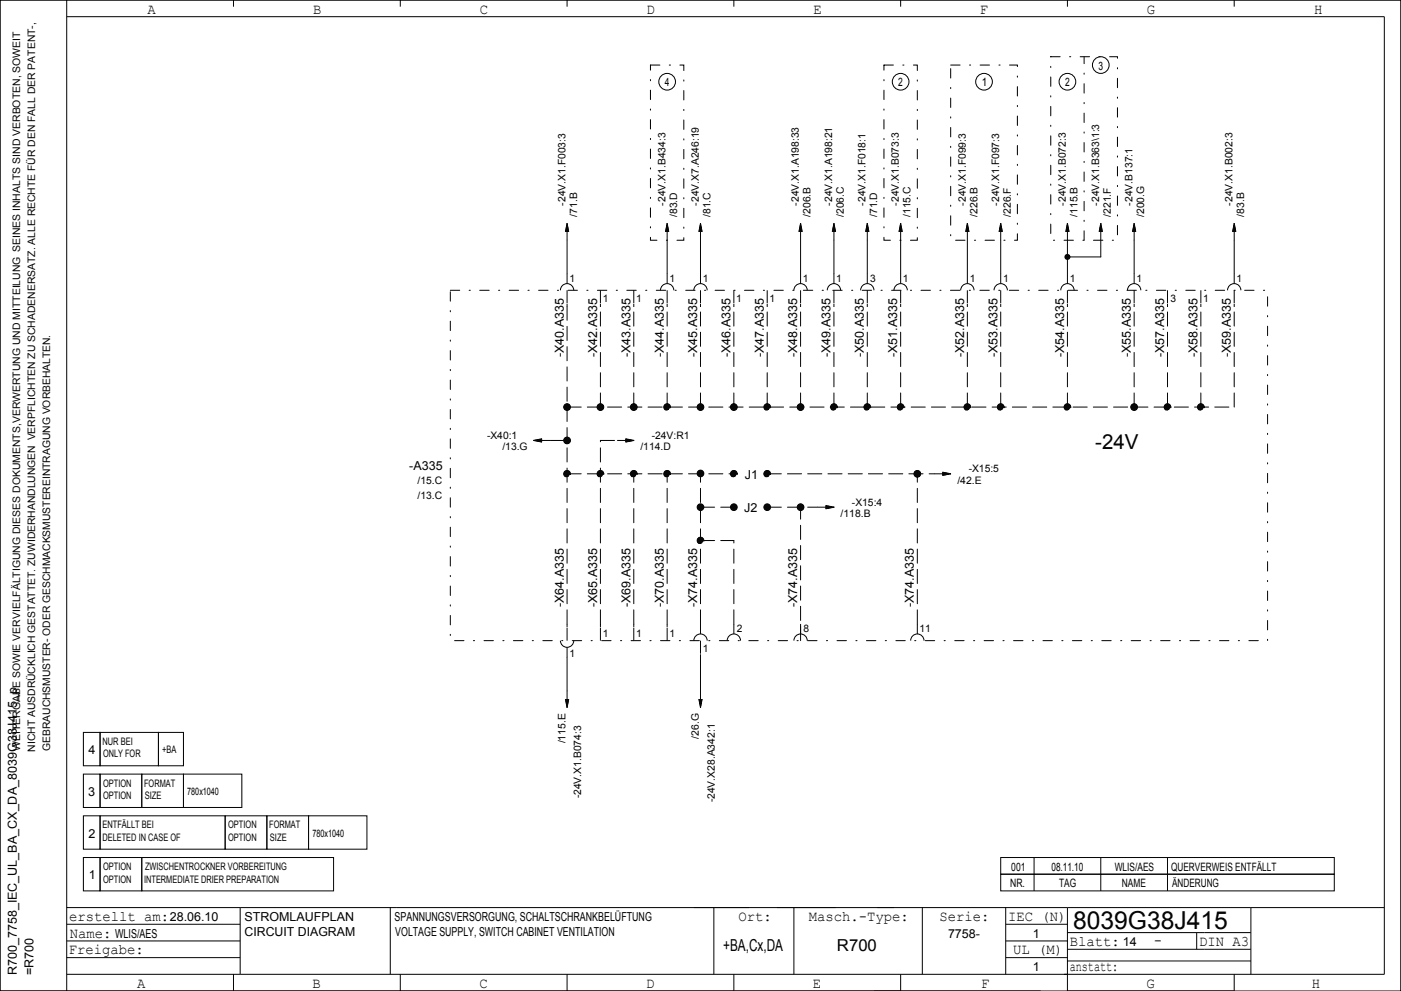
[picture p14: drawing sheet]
<svg xmlns="http://www.w3.org/2000/svg" width="420mm" height="297mm" viewBox="0 0 420 297" stroke-linecap="round" stroke-linejoin="round" font-family="sans-serif">
<defs><g id="words">
<text font-size="7.4" x="321.7" y="278.5">8039G38J415</text>
<text font-size="6.2" x="328.4" y="134.5">­24V</text>
<g font-size="4.9">
<text x="216.8" y="285">+BA,Cx,DA</text>
<text x="250.9" y="285">R700</text>
</g>
<g font-size="4.4">
<text x="44.3" y="4.2">A</text>
<text x="93.8" y="4.2">B</text>
<text x="143.9" y="4.2">C</text>
<text x="193.9" y="4.2">D</text>
<text x="243.8" y="4.2">E</text>
<text x="293.8" y="4.2">F</text>
<text x="343.8" y="4.2">G</text>
<text x="394" y="4.2">H</text>
<text x="20.7" y="276">erstellt am:</text>
<text x="221.4" y="276">Ort:</text>
<text x="242.5" y="276">Masch.­Type:</text>
<text x="281.6" y="276">Serie:</text>
<text x="302.2" y="276">IEC (N)</text>
<text x="20.9" y="281">Name:</text>
<text x="20.6" y="286">Freigabe:</text>
<text x="303.7" y="286">UL (M)</text>
<text x="320.7" y="283.5">Blatt:</text>
<text x="346" y="283.2">­</text>
<text x="359.5" y="283.5">DIN A3</text>
<text x="320.7" y="291">anstatt:</text>
<text x="41.1" y="296">A</text>
<text x="93.7" y="296">B</text>
<text x="143.7" y="296">C</text>
<text x="193.7" y="296">D</text>
<text x="243.7" y="296">E</text>
<text x="294.1" y="296">F</text>
<text x="343.7" y="296">G</text>
<text x="393.3" y="296">H</text>
</g>
<g font-size="3.7">
<text x="169" y="107" transform="rotate(-90 169 107)">­X40.A335</text>
<text x="179" y="107" transform="rotate(-90 179 107)">­X42.A335</text>
<text x="189" y="107" transform="rotate(-90 189 107)">­X43.A335</text>
<text x="199" y="107" transform="rotate(-90 199 107)">­X44.A335</text>
<text x="209" y="107" transform="rotate(-90 209 107)">­X45.A335</text>
<text x="219" y="107" transform="rotate(-90 219 107)">­X46.A335</text>
<text x="229" y="107" transform="rotate(-90 229 107)">­X47.A335</text>
<text x="239" y="107" transform="rotate(-90 239 107)">­X48.A335</text>
<text x="249" y="107" transform="rotate(-90 249 107)">­X49.A335</text>
<text x="259" y="107" transform="rotate(-90 259 107)">­X50.A335</text>
<text x="269" y="107" transform="rotate(-90 269 107)">­X51.A335</text>
<text x="289" y="107" transform="rotate(-90 289 107)">­X52.A335</text>
<text x="299" y="107" transform="rotate(-90 299 107)">­X53.A335</text>
<text x="319" y="107" transform="rotate(-90 319 107)">­X54.A335</text>
<text x="339" y="107" transform="rotate(-90 339 107)">­X55.A335</text>
<text x="349" y="107" transform="rotate(-90 349 107)">­X57.A335</text>
<text x="359" y="107" transform="rotate(-90 359 107)">­X58.A335</text>
<text x="369" y="107" transform="rotate(-90 369 107)">­X59.A335</text>
<text x="122.7" y="141">­A335</text>
<text x="223.3" y="143.5">J1</text>
<text x="223" y="153.5">J2</text>
<text x="169" y="182" transform="rotate(-90 169 182)">­X64.A335</text>
<text x="179" y="182" transform="rotate(-90 179 182)">­X65.A335</text>
<text x="189" y="182" transform="rotate(-90 189 182)">­X69.A335</text>
<text x="199" y="182" transform="rotate(-90 199 182)">­X70.A335</text>
<text x="209" y="182" transform="rotate(-90 209 182)">­X74.A335</text>
<text x="239" y="182" transform="rotate(-90 239 182)">­X74.A335</text>
<text x="274" y="182" transform="rotate(-90 274 182)">­X74.A335</text>
<text x="26.5" y="226">4</text>
<text x="26.5" y="238.5">3</text>
<text x="26.5" y="251">2</text>
<text x="26.6" y="263.5">1</text>
<text x="50.9" y="276">28.06.10</text>
<text x="73.3" y="276">STROMLAUFPLAN</text>
<text x="118.3" y="276">SPANNUNGSVERSORGUNG, SCHALTSCHRANKBELÜFTUNG</text>
<text x="34.5" y="281">WLIS/AES</text>
<text x="73.3" y="280.5">CIRCUIT DIAGRAM</text>
<text x="118.5" y="280.5">VOLTAGE SUPPLY, SWITCH CABINET VENTILATION</text>
<text x="284.2" y="281">7758­</text>
<text x="309.6" y="281">1</text>
<text x="336.6" y="283.5">14</text>
<text x="5" y="292.3" transform="rotate(-90 5 292.3)">R700_7758_IEC_UL_BA_CX_DA_8039G38J415_p</text>
<text x="10" y="292.2" transform="rotate(-90 10 292.2)">=R700</text>
<text x="309.6" y="291">1</text>
</g>
<g font-size="3.5">
<text x="329.3" y="20.9">3</text>
<text x="199.3" y="25.9">4</text>
<text x="269.3" y="25.9">2</text>
<text x="294.4" y="25.9">1</text>
<text x="319.3" y="25.9">2</text>
<text x="303.2" y="260.9">001</text>
<text x="315.2" y="260.9">08.11.10</text>
<text x="334.2" y="260.9">WLIS/AES</text>
<text x="351.1" y="260.9">QUERVERWEIS ENTFÄLLT</text>
<text x="302.8" y="265.9">NR.</text>
<text x="317.5" y="265.9">TAG</text>
<text x="336.3" y="265.9">NAME</text>
<text x="351.4" y="265.9">ÄNDERUNG</text>
</g>
<g font-size="3.1">
<text x="169.5" y="61.6" transform="rotate(-90 169.5 61.6)">­24V.X1.F003:3</text>
<text x="173" y="65" transform="rotate(-90 173 65)">/71.B</text>
<text x="199.5" y="61.6" transform="rotate(-90 199.5 61.6)">­24V.X1.B434:3</text>
<text x="203" y="65" transform="rotate(-90 203 65)">/83.D</text>
<text x="209.5" y="61.6" transform="rotate(-90 209.5 61.6)">­24V.X7.A246:19</text>
<text x="213" y="65" transform="rotate(-90 213 65)">/81.C</text>
<text x="239.5" y="61.6" transform="rotate(-90 239.5 61.6)">­24V.X1.A198:33</text>
<text x="243" y="65" transform="rotate(-90 243 65)">/206.B</text>
<text x="249.5" y="61.6" transform="rotate(-90 249.5 61.6)">­24V.X1.A198:21</text>
<text x="253" y="65" transform="rotate(-90 253 65)">/206.C</text>
<text x="259.5" y="61.6" transform="rotate(-90 259.5 61.6)">­24V.X1.F018:1</text>
<text x="263" y="65" transform="rotate(-90 263 65)">/71.D</text>
<text x="269.5" y="61.6" transform="rotate(-90 269.5 61.6)">­24V.X1.B073:3</text>
<text x="273" y="65" transform="rotate(-90 273 65)">/115.C</text>
<text x="289.5" y="61.6" transform="rotate(-90 289.5 61.6)">­24V.X1.F099:3</text>
<text x="293" y="65" transform="rotate(-90 293 65)">/226.B</text>
<text x="299.5" y="61.6" transform="rotate(-90 299.5 61.6)">­24V.X1.F097:3</text>
<text x="303" y="65" transform="rotate(-90 303 65)">/226.F</text>
<text x="319.5" y="61.6" transform="rotate(-90 319.5 61.6)">­24V.X1.B072:3</text>
<text x="323" y="65" transform="rotate(-90 323 65)">/115.B</text>
<text x="329.5" y="61.6" transform="rotate(-90 329.5 61.6)">­24V.X1.B363\1:3</text>
<text x="333" y="65" transform="rotate(-90 333 65)">/221.F</text>
<text x="339.5" y="61.6" transform="rotate(-90 339.5 61.6)">­24V.B137:1</text>
<text x="343" y="65" transform="rotate(-90 343 65)">/200.G</text>
<text x="369.5" y="61.6" transform="rotate(-90 369.5 61.6)">­24V.X1.B002:3</text>
<text x="373" y="65" transform="rotate(-90 373 65)">/83.B</text>
<text x="170.7" y="84.5">1</text>
<text x="200.7" y="84.5">1</text>
<text x="210.7" y="84.5">1</text>
<text x="240.7" y="84.5">1</text>
<text x="250.7" y="84.5">1</text>
<text x="260.9" y="84.5">3</text>
<text x="270.7" y="84.5">1</text>
<text x="290.7" y="84.5">1</text>
<text x="300.7" y="84.5">1</text>
<text x="320.7" y="84.5">1</text>
<text x="340.7" y="84.5">1</text>
<text x="370.7" y="84.5">1</text>
<text x="180.7" y="90.5">1</text>
<text x="190.7" y="90.5">1</text>
<text x="220.7" y="90.5">1</text>
<text x="230.7" y="90.5">1</text>
<text x="350.9" y="90.5">3</text>
<text x="360.7" y="90.5">1</text>
<text x="146" y="131.5">­X40:1</text>
<text x="195.4" y="131.5">­24V:R1</text>
<text x="150.6" y="135">/13.G</text>
<text x="192" y="135">/114.D</text>
<text x="290.4" y="141.5">­X15:5</text>
<text x="125.2" y="145.1">/15.C</text>
<text x="125.2" y="149.5">/13.C</text>
<text x="287" y="145">/42.E</text>
<text x="252" y="155">/118.B</text>
<text x="255.4" y="151.5">­X15:4</text>
<text x="180.7" y="191">1</text>
<text x="190.7" y="191">1</text>
<text x="200.7" y="191">1</text>
<text x="220.9" y="189.5">2</text>
<text x="240.9" y="189.5">8</text>
<text x="275.7" y="189.5">11</text>
<text x="170.7" y="197">1</text>
<text x="210.7" y="195.5">1</text>
<text x="209.5" y="221.4" transform="rotate(-90 209.5 221.4)">/26.G</text>
<text x="6" y="225" transform="rotate(-90 6 225)">WEITERGABE SOWIE VERVIELFÄLTIGUNG DIESES DOKUMENTS,VERWERTUNG UND MITTEILUNG SEINES INHALTS SIND VERBOTEN, SOWEIT</text>
<text x="10.5" y="225.3" transform="rotate(-90 10.5 225.3)">NICHT AUSDRÜCKLICH GESTATTET. ZUWIDERHANDLUNGEN VERPFLICHTEN ZU SCHADENERSATZ. ALLE RECHTE FÜR DEN FALL DER PATENT­,</text>
<text x="15" y="225.1" transform="rotate(-90 15 225.1)">GEBRAUCHSMUSTER­ ODER GESCHMACKSMUSTEREINTRAGUNG VORBEHALTEN.</text>
<text x="30.7" y="223.3">NUR BEI</text>
<text x="30.9" y="227">ONLY FOR</text>
<text x="48.6" y="225.8">+BA</text>
<text x="169.5" y="222.8" transform="rotate(-90 169.5 222.8)">/115.E</text>
<text x="30.9" y="235.8">OPTION</text>
<text x="30.9" y="239.5">OPTION</text>
<text x="43.2" y="235.8">FORMAT</text>
<text x="43.4" y="239.5">SIZE</text>
<text x="56.2" y="238.3">780x1040</text>
<text x="174.3" y="239.3" transform="rotate(-90 174.3 239.3)">­24V.X1.B074:3</text>
<text x="214.2" y="240.5" transform="rotate(-90 214.2 240.5)">­24V.X28.A342:1</text>
<text x="30.7" y="248.2">ENTFÄLLT BEI</text>
<text x="68.4" y="248.2">OPTION</text>
<text x="80.7" y="248.2">FORMAT</text>
<text x="93.7" y="250.7">780x1040</text>
<text x="30.7" y="252">DELETED IN CASE OF</text>
<text x="68.4" y="252">OPTION</text>
<text x="80.9" y="252">SIZE</text>
<text x="30.9" y="260.8">OPTION</text>
<text x="43.5" y="260.8">ZWISCHENTROCKNER VORBEREITUNG</text>
<text x="30.9" y="264.5">OPTION</text>
<text x="43.2" y="264.5">INTERMEDIATE DRIER PREPARATION</text>
</g>
</g></defs>
<path d="M195 19.5h10v52.5h-10zM265 19.5h10v52.5h-10zM285 19.5h20v52.5h-20zM315 17h20v55h-20zM325 72v-55M135 87h245v105h-245z" fill="none" stroke="#000" stroke-width=".3" stroke-dasharray="2.8 2.8 .4 2.8"/>
<g fill="none" stroke="#000" stroke-width=".3" stroke-dasharray="4.2 1.8">
<path d="M165 132h5M170 122h200M180 122v-30M180 132h5M190 122v-30M200 122v-30M210 122v-30M220 122v-30M230 122v-30M240 122v-30M250 122v-30M260 122v-30"/>
<path d="M270 122v-30M290 122v-30M300 122v-30M320 122v-30M340 122v-30M350 122v-30M360 122v-30M370 122v-30M170 142h50M210 152h10M230 152h15M230 142h50"/>
<path d="M210 162h10M170 187v-95M180 187v-55M190 187v-45M200 187v-45M210 187v-45M220 187v-25M240 192v-40M275 187v-45"/>
<circle cx="200" cy="122" r=".9"/>
<circle cx="200" cy="122" r="1"/>
<circle cx="200" cy="122" r=".6"/>
<circle cx="200" cy="122" r=".3"/>
<circle cx="200" cy="122" r=".4"/>
<circle cx="200" cy="122" r=".7"/>
<circle cx="200" cy="122" r=".8"/>
<circle cx="200" cy="122" r=".5"/>
<circle cx="200" cy="122" r=".1"/>
<circle cx="200" cy="122" r=".2"/>
<circle cx="230" cy="122" r="1"/>
<circle cx="230" cy="122" r=".9"/>
<circle cx="230" cy="122" r=".5"/>
<circle cx="230" cy="122" r=".8"/>
<circle cx="230" cy="122" r=".6"/>
<circle cx="230" cy="122" r=".4"/>
<circle cx="230" cy="122" r=".3"/>
<circle cx="230" cy="122" r=".7"/>
<circle cx="230" cy="122" r=".2"/>
<circle cx="230" cy="122" r=".1"/>
<circle cx="250" cy="122" r=".9"/>
<circle cx="250" cy="122" r=".8"/>
<circle cx="250" cy="122" r=".5"/>
<circle cx="250" cy="122" r="1"/>
<circle cx="250" cy="122" r=".6"/>
<circle cx="250" cy="122" r=".7"/>
<circle cx="250" cy="122" r=".3"/>
<circle cx="250" cy="122" r=".4"/>
<circle cx="250" cy="122" r=".2"/>
<circle cx="250" cy="122" r=".1"/>
<circle cx="260" cy="122" r="1"/>
<circle cx="260" cy="122" r=".8"/>
<circle cx="260" cy="122" r=".9"/>
<circle cx="260" cy="122" r=".5"/>
<circle cx="260" cy="122" r=".7"/>
<circle cx="260" cy="122" r=".4"/>
<circle cx="260" cy="122" r=".3"/>
<circle cx="260" cy="122" r=".6"/>
<circle cx="260" cy="122" r=".1"/>
<circle cx="260" cy="122" r=".2"/>
<circle cx="270" cy="122" r=".9"/>
<circle cx="270" cy="122" r=".8"/>
<circle cx="270" cy="122" r="1"/>
<circle cx="270" cy="122" r=".6"/>
<circle cx="270" cy="122" r=".4"/>
<circle cx="270" cy="122" r=".3"/>
<circle cx="270" cy="122" r=".7"/>
<circle cx="270" cy="122" r=".5"/>
<circle cx="270" cy="122" r=".1"/>
<circle cx="270" cy="122" r=".2"/>
<circle cx="290" cy="122" r=".9"/>
<circle cx="290" cy="122" r="1"/>
<circle cx="290" cy="122" r=".6"/>
<circle cx="290" cy="122" r=".4"/>
<circle cx="290" cy="122" r=".7"/>
<circle cx="290" cy="122" r=".3"/>
<circle cx="290" cy="122" r=".8"/>
<circle cx="290" cy="122" r=".5"/>
<circle cx="290" cy="122" r=".1"/>
<circle cx="290" cy="122" r=".2"/>
<circle cx="300" cy="122" r="1"/>
<circle cx="300" cy="122" r=".9"/>
<circle cx="300" cy="122" r=".5"/>
<circle cx="300" cy="122" r=".8"/>
<circle cx="300" cy="122" r=".6"/>
<circle cx="300" cy="122" r=".7"/>
<circle cx="300" cy="122" r=".3"/>
<circle cx="300" cy="122" r=".4"/>
<circle cx="300" cy="122" r=".2"/>
<circle cx="300" cy="122" r=".1"/>
<circle cx="320" cy="122" r=".9"/>
<circle cx="320" cy="122" r=".5"/>
<circle cx="320" cy="122" r=".8"/>
<circle cx="320" cy="122" r="1"/>
<circle cx="320" cy="122" r=".6"/>
<circle cx="320" cy="122" r=".4"/>
<circle cx="320" cy="122" r=".7"/>
<circle cx="320" cy="122" r=".3"/>
<circle cx="320" cy="122" r=".2"/>
<circle cx="320" cy="122" r=".1"/>
<circle cx="350" cy="122" r="1"/>
<circle cx="350" cy="122" r=".9"/>
<circle cx="350" cy="122" r=".5"/>
<circle cx="350" cy="122" r=".8"/>
<circle cx="350" cy="122" r=".7"/>
<circle cx="350" cy="122" r=".4"/>
<circle cx="350" cy="122" r=".6"/>
<circle cx="350" cy="122" r=".3"/>
<circle cx="350" cy="122" r=".1"/>
<circle cx="350" cy="122" r=".2"/>
<circle cx="360" cy="122" r=".9"/>
<circle cx="360" cy="122" r="1"/>
<circle cx="360" cy="122" r=".8"/>
<circle cx="360" cy="122" r=".5"/>
<circle cx="360" cy="122" r=".4"/>
<circle cx="360" cy="122" r=".6"/>
<circle cx="360" cy="122" r=".3"/>
<circle cx="360" cy="122" r=".7"/>
<circle cx="360" cy="122" r=".1"/>
<circle cx="360" cy="122" r=".2"/>
<circle cx="170" cy="142" r=".9"/>
<circle cx="170" cy="142" r="1"/>
<circle cx="170" cy="142" r=".7"/>
<circle cx="170" cy="142" r=".8"/>
<circle cx="170" cy="142" r=".5"/>
<circle cx="170" cy="142" r=".4"/>
<circle cx="170" cy="142" r=".6"/>
<circle cx="170" cy="142" r=".3"/>
<circle cx="170" cy="142" r=".1"/>
<circle cx="170" cy="142" r=".2"/>
<circle cx="180" cy="142" r=".9"/>
<circle cx="180" cy="142" r=".8"/>
<circle cx="180" cy="142" r="1"/>
<circle cx="180" cy="142" r=".5"/>
<circle cx="180" cy="142" r=".6"/>
<circle cx="180" cy="142" r=".7"/>
<circle cx="180" cy="142" r=".4"/>
<circle cx="180" cy="142" r=".3"/>
<circle cx="180" cy="142" r=".2"/>
<circle cx="180" cy="142" r=".1"/>
<circle cx="190" cy="142" r="1"/>
<circle cx="190" cy="142" r=".7"/>
<circle cx="190" cy="142" r=".9"/>
<circle cx="190" cy="142" r=".4"/>
<circle cx="190" cy="142" r=".5"/>
<circle cx="190" cy="142" r=".8"/>
<circle cx="190" cy="142" r=".6"/>
<circle cx="190" cy="142" r=".3"/>
<circle cx="190" cy="142" r=".1"/>
<circle cx="190" cy="142" r=".2"/>
<circle cx="200" cy="142" r="1"/>
<circle cx="200" cy="142" r=".9"/>
<circle cx="200" cy="142" r=".6"/>
<circle cx="200" cy="142" r=".7"/>
<circle cx="200" cy="142" r=".8"/>
<circle cx="200" cy="142" r=".3"/>
<circle cx="200" cy="142" r=".4"/>
<circle cx="200" cy="142" r=".5"/>
<circle cx="200" cy="142" r=".1"/>
<circle cx="200" cy="142" r=".2"/>
<circle cx="220" cy="142" r=".9"/>
<circle cx="220" cy="142" r="1"/>
<circle cx="220" cy="142" r=".8"/>
<circle cx="220" cy="142" r=".6"/>
<circle cx="220" cy="142" r=".7"/>
<circle cx="220" cy="142" r=".4"/>
<circle cx="220" cy="142" r=".5"/>
<circle cx="220" cy="142" r=".3"/>
<circle cx="220" cy="142" r=".1"/>
<circle cx="220" cy="142" r=".2"/>
<circle cx="230" cy="142" r="1"/>
<circle cx="230" cy="142" r=".9"/>
<circle cx="230" cy="142" r=".5"/>
<circle cx="230" cy="142" r=".8"/>
<circle cx="230" cy="142" r=".6"/>
<circle cx="230" cy="142" r=".7"/>
<circle cx="230" cy="142" r=".3"/>
<circle cx="230" cy="142" r=".4"/>
<circle cx="230" cy="142" r=".2"/>
<circle cx="230" cy="142" r=".1"/>
<circle cx="210" cy="162" r="1"/>
<circle cx="210" cy="162" r=".5"/>
<circle cx="210" cy="162" r=".8"/>
<circle cx="210" cy="162" r=".9"/>
<circle cx="210" cy="162" r=".7"/>
<circle cx="210" cy="162" r=".4"/>
<circle cx="210" cy="162" r=".6"/>
<circle cx="210" cy="162" r=".3"/>
<circle cx="210" cy="162" r=".2"/>
<circle cx="210" cy="162" r=".1"/>
</g>
<g fill="none" stroke="#000" stroke-width=".3">
<path d="M0 0h420v297h-420zM20 0v297M20 5h395v287h-395M70 0v2M120 0v2M170 0v2M220 0v2M270 0v2M320 0v2M370 0v2M169.6 69.1v.4M169.7 68.5v1"/>
<path d="M169.8 68v1.5M169.9 67.5v2M170 66.9v18.1M170 66.9l.5 2.6M170 66.9l-.5 2.6M170.1 67.6v1.9M170.2 68v1.5M170.3 68.5v1M170.4 69.1v.4M199.6 69.1v.4M199.7 68.5v1M199.8 68v1.5"/>
<path d="M199.9 67.5v2M200 66.9v18.1M200 66.9l.5 2.6M200 66.9l-.5 2.6M200.1 67.6v1.9M200.2 68v1.5M200.3 68.5v1M200.4 69.1v.4M209.6 69.1v.4M209.7 68.5v1M209.8 68v1.5M209.9 67.5v2"/>
<path d="M210 66.9v18.1M210 66.9l.5 2.6M210 66.9l-.5 2.6M210.1 67.6v1.9M210.2 68v1.5M210.3 68.5v1M210.4 69.1v.4M239.6 69.1v.4M239.7 68.5v1M239.8 68v1.5M239.9 67.5v2M240 66.9v18.1"/>
<path d="M240 66.9l.5 2.6M240 66.9l-.5 2.6M240.1 67.6v1.9M240.2 68v1.5M240.3 68.5v1M240.4 69.1v.4M249.6 69.1v.4M249.7 68.5v1M249.8 68v1.5M249.9 67.5v2M250 66.9v18.1M250 66.9l.5 2.6"/>
<path d="M250 66.9l-.5 2.6M250.1 67.6v1.9M250.2 68v1.5M250.3 68.5v1M250.4 69.1v.4M259.6 69.1v.4M259.7 68.5v1M259.8 68v1.5M259.9 67.5v2M260 66.9v18.1M260 66.9l.5 2.6M260 66.9l-.5 2.6"/>
<path d="M260.1 67.6v1.9M260.2 68v1.5M260.3 68.5v1M260.4 69.1v.4M269.6 69.1v.4M269.7 68.5v1M269.8 68v1.5M269.9 67.5v2M270 66.9v18.1M270 66.9l.5 2.6M270 66.9l-.5 2.6M270.1 67.6v1.9"/>
<path d="M270.2 68v1.5M270.3 68.5v1M270.4 69.1v.4M289.6 69.1v.4M289.7 68.5v1M289.8 68v1.5M289.9 67.5v2M290 66.9v18.1M290 66.9l.5 2.6M290 66.9l-.5 2.6M290.1 67.6v1.9M290.2 68v1.5"/>
<path d="M290.3 68.5v1M290.4 69.1v.4M299.6 69.1v.4M299.7 68.5v1M299.8 68v1.5M299.9 67.5v2M300 66.9v18.1M300 66.9l.5 2.6M300 66.9l-.5 2.6M300.1 67.6v1.9M300.2 68v1.5M300.3 68.5v1"/>
<path d="M300.4 69.1v.4M319.6 69.1v.4M319.7 68.5v1M319.8 68v1.5M319.9 67.5v2M320 66.9v18.1M320 66.9l.5 2.6M320 66.9l-.5 2.6M320.1 67.6v1.9M320.2 68v1.5M320.3 68.5v1M320.4 69.1v.4"/>
<path d="M329.6 69.1v.4M329.7 68.5v1M329.8 68v1.5M329.9 67.5v2M330 66.9v10.1h-10M330 66.9l.5 2.6M330 66.9l-.5 2.6M330.1 67.6v1.9M330.2 68v1.5M330.3 68.5v1M330.4 69.1v.4M339.6 69.1v.4"/>
<path d="M339.7 68.5v1M339.8 68v1.5M339.9 67.5v2M340 66.9v18.1M340 66.9l.5 2.6M340 66.9l-.5 2.6M340.1 67.6v1.9M340.2 68v1.5M340.3 68.5v1M340.4 69.1v.4M369.6 69.1v.4M369.7 68.5v1"/>
<path d="M369.8 68v1.5M369.9 67.5v2M370 66.9v18.1M370 66.9l.5 2.6M370 66.9l-.5 2.6M370.1 67.6v1.9M370.2 68v1.5M370.3 68.5v1M370.4 69.1v.4M168 87a2 2 0 0 1 2-2 2 2 0 0 1 2 2M170 87v3.9M170 91.1v.9"/>
<path d="M180 87v3.9M180 91.1v.9M190 87v3.9M190 91.1v.9M198 87a2 2 0 0 1 2-2 2 2 0 0 1 2 2M200 87v3.9M200 91.1v.9M208 87a2 2 0 0 1 2-2 2 2 0 0 1 2 2M210 87v3.9M210 91.1v.9M220 87v3.9M220 91.1v.9"/>
<path d="M230 87v3.9M230 91.1v.9M238 87a2 2 0 0 1 2-2 2 2 0 0 1 2 2M240 87v3.9M240 91.1v.9M248 87a2 2 0 0 1 2-2 2 2 0 0 1 2 2M250 87v3.9M250 91.1v.9M258 87a2 2 0 0 1 2-2 2 2 0 0 1 2 2M260 87v3.9M260 91.1v.9M268 87a2 2 0 0 1 2-2 2 2 0 0 1 2 2"/>
<path d="M270 87v3.9M270 91.1v.9M288 87a2 2 0 0 1 2-2 2 2 0 0 1 2 2M290 87v3.9M290 91.1v.9M298 87a2 2 0 0 1 2-2 2 2 0 0 1 2 2M300 87v3.9M300 91.1v.9M318 87a2 2 0 0 1 2-2 2 2 0 0 1 2 2M320 87v3.9M320 91.1v.9M338 87a2 2 0 0 1 2-2 2 2 0 0 1 2 2"/>
<path d="M340 87v3.9M340 91.1v.9M350 87v3.9M350 91.1v.9M360 87v3.9M360 91.1v.9M368 87a2 2 0 0 1 2-2 2 2 0 0 1 2 2M370 87v3.9M370 91.1v.9M159.9 132h5.1M159.9 132l2.6 .5M160.5 131.9h2"/>
<path d="M160.6 132.1h1.9M161 132.2h1.5M161 131.8h1.5M161.5 132.3h1M161.5 131.7h1M162.1 132.4h.4M162.1 131.6h.4M162.5 131.5l-2.6 .5M185 132h5.1M187.5 132.4h.4M187.5 132.3h1M187.5 132.2h1.5"/>
<path d="M187.5 132.1h2M187.5 131.9h1.9M187.5 131.8h1.5M187.5 131.7h1M187.5 131.6h.4M187.5 131.5l2.6 .5M190.1 132l-2.6 .5M245 152h5.1M247.5 152.4h.4M247.5 152.3h1M247.5 152.2h1.5M247.5 152.1h2"/>
<path d="M247.5 151.9h1.9M247.5 151.8h1.5M247.5 151.7h1M247.5 151.6h.4M247.5 151.5l2.6 .5M250.1 152l-2.6 .5M280 142h5.1M282.5 142.4h.4M282.5 142.3h1M282.5 142.2h1.5M282.5 142.1h2M282.5 141.9h1.9"/>
<path d="M282.5 141.8h1.5M282.5 141.7h1M282.5 141.6h.4M282.5 141.5l2.6 .5M285.1 142l-2.6 .5M168 192a2 2 0 0 0 2 2 2 2 0 0 0 2-2M170 187v.9M170 188.1v3.9M170 194v18.1M180 187v.9M180 188.1v3.9M190 187v.9"/>
<path d="M190 188.1v3.9M200 187v.9M200 188.1v3.9M208 192a2 2 0 0 1 2-2 2 2 0 0 1 2 2M210 187v3M210 192v3.9M210 196.1v16M218 192a2 2 0 0 1 2-2 2 2 0 0 1 2 2M220 187v3M238 192a2 2 0 0 1 2-2 2 2 0 0 1 2 2M240 187v3M273 192a2 2 0 0 1 2-2 2 2 0 0 1 2 2"/>
<path d="M275 187v3M25 219.5h5v10h-5zM30 219.5h17.5v10h-17.5zM47.5 219.5h7.5v10h-7.5zM169.5 209.5l.5 2.6M169.6 209.5v.4M169.7 209.5v1M169.8 209.5v1.5M169.9 209.5v1.9M170.1 209.5v2M170.2 209.5v1.5M170.3 209.5v1"/>
<path d="M170.4 209.5v.4M170.5 209.5l-.5 2.6M209.5 209.5l.5 2.6M209.6 209.5v.4M209.7 209.5v1M209.8 209.5v1.5M209.9 209.5v1.9M210.1 209.5v2M210.2 209.5v1.5M210.3 209.5v1M210.4 209.5v.4M210.5 209.5l-.5 2.6"/>
<path d="M25 232h5v10h-5zM30 232h12.5v10h-12.5zM42.5 232h12.5v10h-12.5zM55 232h17.5v10h-17.5zM25 257h5v10h-5zM25 244.5h5v10h-5zM30 257h12.5v10h-12.5zM30 244.5h37.5v10h-37.5zM42.5 257h57.5v10h-57.5zM67.5 244.5h12.5v10h-12.5zM80 244.5h12.5v10h-12.5zM92.5 244.5h17.5v10h-17.5z"/>
<path d="M300 257h100v5h-100zM310 257v10M330 257v10M350 257v10M20 277h52M20 272h395M72 272v20M117 272v20M214 272v20M238 272v20M276.5 272v20M300 262h100v5h-100z"/>
<path d="M301.5 272v20M301.5 277h18.5M320 272v25h50v-5M320 279.5h55M358.7 279.5v5M375 272v20M20 287h52M20 282h52M70 292v5M120 292v5M170 292v5M220 292v5"/>
<path d="M270 292v5M301.5 287h18.5M301.5 282h18.5M312 297h-312v-297h420v297M320 284.5h55M320 288h55"/>
<circle cx="330" cy="19.5" r="2.5"/>
<circle cx="200" cy="24.5" r="2.5"/>
<circle cx="270" cy="24.5" r="2.5"/>
<circle cx="295" cy="24.5" r="2.5"/>
<circle cx="320" cy="24.5" r="2.5"/>
<circle cx="170" cy="132" r="1"/>
<circle cx="170" cy="122" r=".9"/>
<circle cx="170" cy="122" r="1"/>
<circle cx="170" cy="132" r=".9"/>
<circle cx="170" cy="132" r=".8"/>
<circle cx="170" cy="132" r=".5"/>
<circle cx="170" cy="122" r=".7"/>
<circle cx="170" cy="132" r=".7"/>
<circle cx="170" cy="122" r=".8"/>
<circle cx="170" cy="122" r=".4"/>
<circle cx="170" cy="122" r=".5"/>
<circle cx="170" cy="132" r=".4"/>
<circle cx="170" cy="132" r=".6"/>
<circle cx="170" cy="122" r=".6"/>
<circle cx="170" cy="122" r=".3"/>
<circle cx="170" cy="132" r=".3"/>
<circle cx="170" cy="122" r=".1"/>
<circle cx="170" cy="132" r=".1"/>
<circle cx="170" cy="132" r=".2"/>
<circle cx="170" cy="122" r=".2"/>
<circle cx="180" cy="122" r=".9"/>
<circle cx="180" cy="122" r=".8"/>
<circle cx="180" cy="122" r=".5"/>
<circle cx="180" cy="122" r="1"/>
<circle cx="180" cy="122" r=".4"/>
<circle cx="180" cy="122" r=".6"/>
<circle cx="180" cy="122" r=".7"/>
<circle cx="180" cy="122" r=".3"/>
<circle cx="180" cy="122" r=".2"/>
<circle cx="180" cy="122" r=".1"/>
<circle cx="190" cy="122" r="1"/>
<circle cx="190" cy="122" r=".7"/>
<circle cx="190" cy="122" r=".4"/>
<circle cx="190" cy="122" r=".9"/>
<circle cx="190" cy="122" r=".5"/>
<circle cx="190" cy="122" r=".8"/>
<circle cx="190" cy="122" r=".6"/>
<circle cx="190" cy="122" r=".3"/>
<circle cx="190" cy="122" r=".1"/>
<circle cx="190" cy="122" r=".2"/>
<circle cx="210" cy="122" r="1"/>
<circle cx="210" cy="122" r=".9"/>
<circle cx="210" cy="122" r=".5"/>
<circle cx="210" cy="122" r=".8"/>
<circle cx="210" cy="122" r=".7"/>
<circle cx="210" cy="122" r=".4"/>
<circle cx="210" cy="122" r=".3"/>
<circle cx="210" cy="122" r=".6"/>
<circle cx="210" cy="122" r=".1"/>
<circle cx="210" cy="122" r=".2"/>
<circle cx="220" cy="122" r=".9"/>
<circle cx="220" cy="122" r="1"/>
<circle cx="220" cy="122" r=".8"/>
<circle cx="220" cy="122" r=".4"/>
<circle cx="220" cy="122" r=".6"/>
<circle cx="220" cy="122" r=".7"/>
<circle cx="220" cy="122" r=".3"/>
<circle cx="220" cy="122" r=".5"/>
<circle cx="220" cy="122" r=".1"/>
<circle cx="220" cy="122" r=".2"/>
<circle cx="240" cy="122" r=".9"/>
<circle cx="240" cy="122" r="1"/>
<circle cx="240" cy="122" r=".6"/>
<circle cx="240" cy="122" r=".4"/>
<circle cx="240" cy="122" r=".7"/>
<circle cx="240" cy="122" r=".8"/>
<circle cx="240" cy="122" r=".5"/>
<circle cx="240" cy="122" r=".3"/>
<circle cx="240" cy="122" r=".1"/>
<circle cx="240" cy="122" r=".2"/>
<circle cx="340" cy="122" r=".9"/>
<circle cx="340" cy="122" r=".8"/>
<circle cx="340" cy="122" r="1"/>
<circle cx="340" cy="122" r=".6"/>
<circle cx="340" cy="122" r=".3"/>
<circle cx="340" cy="122" r=".4"/>
<circle cx="340" cy="122" r=".7"/>
<circle cx="340" cy="122" r=".5"/>
<circle cx="340" cy="122" r=".1"/>
<circle cx="340" cy="122" r=".2"/>
<circle cx="240" cy="152" r="1"/>
<circle cx="240" cy="152" r=".9"/>
<circle cx="240" cy="152" r=".6"/>
<circle cx="240" cy="152" r=".7"/>
<circle cx="240" cy="152" r=".8"/>
<circle cx="240" cy="152" r=".4"/>
<circle cx="240" cy="152" r=".5"/>
<circle cx="240" cy="152" r=".3"/>
<circle cx="240" cy="152" r=".1"/>
<circle cx="240" cy="152" r=".2"/>
<circle cx="275" cy="142" r="1"/>
<circle cx="275" cy="142" r=".9"/>
<circle cx="275" cy="142" r=".6"/>
<circle cx="275" cy="142" r=".7"/>
<circle cx="275" cy="142" r=".8"/>
<circle cx="275" cy="142" r=".4"/>
<circle cx="275" cy="142" r=".5"/>
<circle cx="275" cy="142" r=".3"/>
<circle cx="275" cy="142" r=".1"/>
<circle cx="275" cy="142" r=".2"/>
</g>
<g fill="#000" stroke="#000" stroke-width=".3">
<circle cx="210" cy="152" r="1"/>
<circle cx="210" cy="141.9" r="1"/>
<circle cx="220" cy="152" r="1"/>
<circle cx="230" cy="152" r="1"/>
</g>
<circle cx="320" cy="77" r=".9" fill="#000"/>
<use href="#words"/>
</svg>
